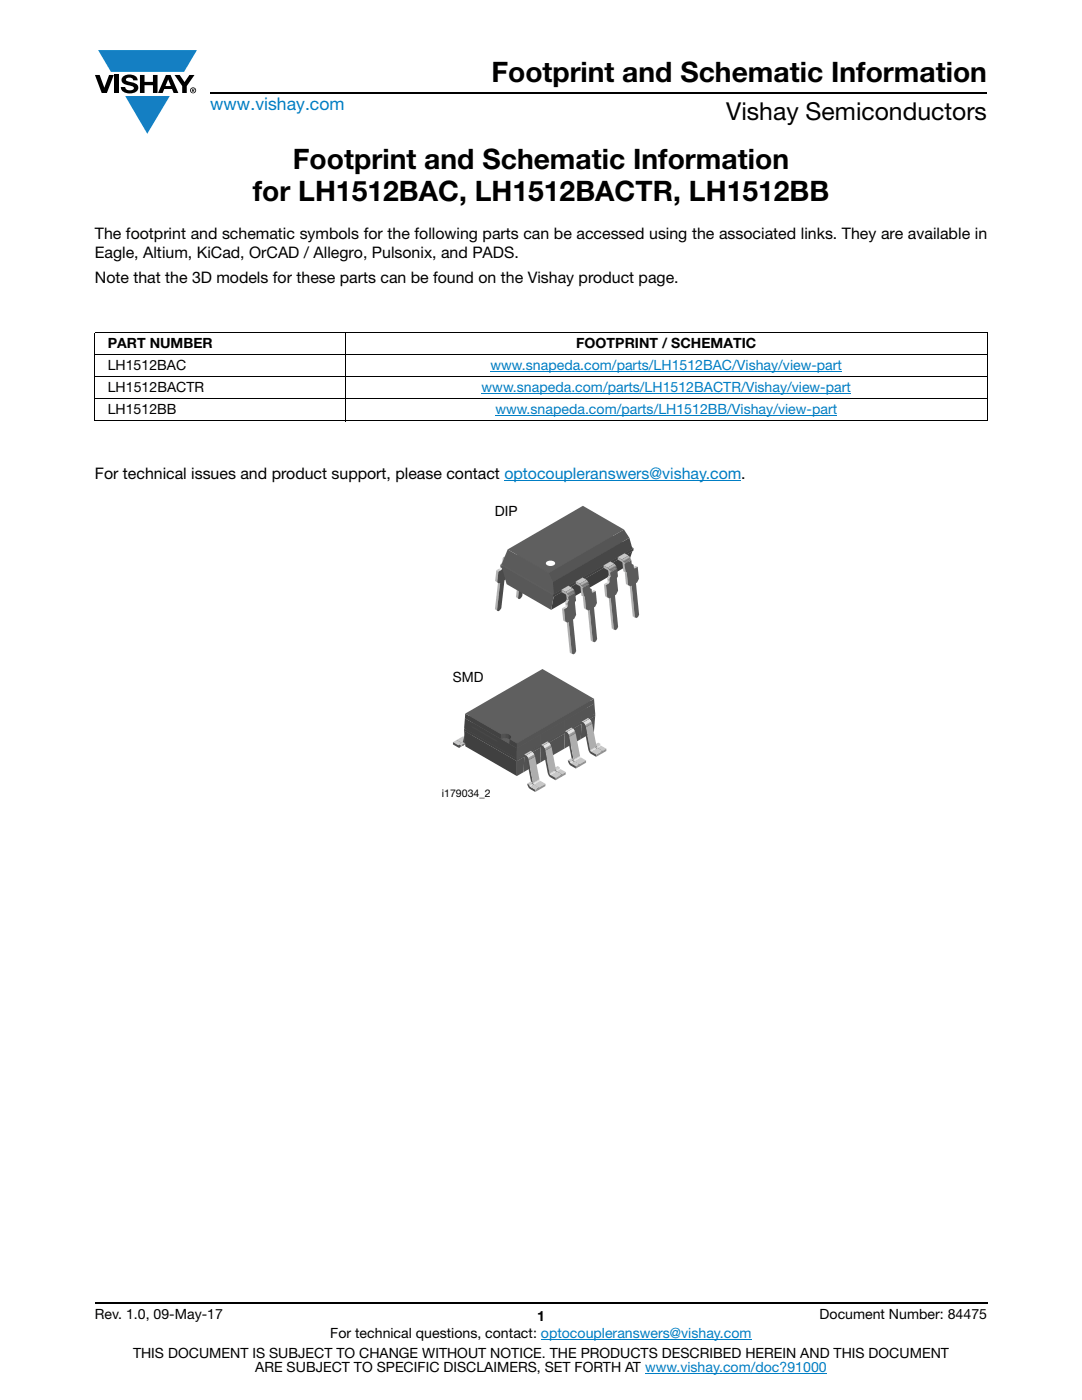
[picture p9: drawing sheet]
<svg xmlns="http://www.w3.org/2000/svg" width="216mm" height="279mm" viewBox="0 0 216 279" stroke-linecap="round" stroke-linejoin="round" font-family="sans-serif">
<defs><g id="words">
<g font-size="5.6">
<text x="98" y="16.4">Footprint and Schematic Information</text>
<text x="58.4" y="33.8">Footprint and Schematic Information</text>
<text x="50.4" y="40.1">for LH1512BAC, LH1512BACTR, LH1512BB</text>
</g>
<text font-size="4.9" x="144.9" y="24">Vishay Semiconductors</text>
<text font-size="3.5" fill="#007ec4" x="42" y="21.9">www.vishay.com</text>
<g font-size="3.2">
<text x="18.9" y="47.6">The footprint and schematic symbols for the following parts can be accessed using the associated links. They are available in</text>
<text x="18.9" y="51.5">Eagle, Altium, KiCad, OrCAD / Allegro, Pulsonix, and PADS.</text>
<text x="18.9" y="56.5">Note that the 3D models for these parts can be found on the Vishay product page.</text>
<text x="18.9" y="95.6">For technical issues and product support, please contact optocoupleranswers@vishay.com.</text>
</g>
<g font-size="2.8">
<text x="21.5" y="69.4">PART NUMBER</text>
<text x="115" y="69.4">FOOTPRINT / SCHEMATIC</text>
<text x="21.5" y="73.9">LH1512BAC</text>
<text x="21.5" y="78.3">LH1512BACTR</text>
<text x="21.5" y="82.7">LH1512BB</text>
<text x="98.8" y="102.9">DIP</text>
<text x="90.4" y="136.1">SMD</text>
<text x="18.9" y="263.3">Rev. 1.0, 09-May-17</text>
<text x="107.2" y="263.6">1</text>
<text x="163.6" y="263.3">Document Number: 84475</text>
<text x="65.9" y="267.1">For technical questions, contact: optocoupleranswers@vishay.com</text>
<text x="26.5" y="271">THIS DOCUMENT IS SUBJECT TO CHANGE WITHOUT NOTICE. THE PRODUCTS DESCRIBED HEREIN AND THIS DOCUMENT</text>
<text x="50.9" y="273.8">ARE SUBJECT TO SPECIFIC DISCLAIMERS, SET FORTH AT www.vishay.com/doc?91000</text>
</g>
<g font-size="2.8" fill="#007ec4">
<text x="97.9" y="73.9">www.snapeda.com/parts/LH1512BAC/Vishay/view-part</text>
<text x="96.1" y="78.3">www.snapeda.com/parts/LH1512BACTR/Vishay/view-part</text>
<text x="98.8" y="82.7">www.snapeda.com/parts/LH1512BB/Vishay/view-part</text>
</g>
<text font-size="2.1" x="88.2" y="159.1">i179034_2</text>
</g></defs>
<g fill="#147fc3">
<path d="M19.6 10h19.7l-2.6 4.3h-1.1h-13.5z"/>
<path d="M25 19.2h8.9l-4.5 7.5z"/>
</g>
<g fill="#000">
<path d="M18.9 15h1l.9 2.5 1-2.5h.9l-1.4 3.6h-1zM22.9 15h.9v3.6h-.9zM24.6 15.3a2.1 2.1 0 0 1 2.8 .3l.1 .4h-.9a.79 .79 0 0 0-.7-.5 .79 .79 0 0 0-.8 .4l.3 .3 1 .2a1.08 1.08 0 0 1 1.2 1 1.08 1.08 0 0 1-1.1 1.2 1.73 1.73 0 0 1-2.4-1.2h.9a.96 .96 0 0 0 .8 .6 .96 .96 0 0 0 .9-.4 1.31 1.31 0 0 0-1.2-.6 1.03 1.03 0 0 1-1.1-.6 1.03 1.03 0 0 1 .2-1.1zM27.9 15h.9v1.3h1.7v-1.3h.9v3.6h-.9v-1.6h-1.7v1.6h-.9zM34.8 15h1.1l.9 1.4 1-1.4h1l-1.5 2.2v1.4h-.9v-1.4z"/>
<path d="M33.6 15.9l.5 1.3h-1.1zM33.1 15l-1.6 3.6h1l.3-.8h1.5l.3 .8h1l-1.6-3.6z"/>
<path d="M38.4 17.8h.2v.2h-.2zM38.3 17.7v.7h.1v-.3l.4 .3-.2-.3 .2-.2-.1-.2z"/>
<path d="M38.1 18a.46 .46 0 0 1 .9 0 .46 .46 0 0 1-.9 0zM37.9 18a.6 .6 0 0 0 1.2 0 .6 .6 0 0 0-1.2 0z"/>
</g>
<path d="M42 18.6h155M18.9 260h178.1" fill="none" stroke="#000" stroke-width=".36"/>
<path d="M96.1 78.5h73.7M97.9 74.1h70.1M98.8 82.9h68.3M100.6 95.9h47.3M107.9 267.3h42.1M128.7 274h36.3" fill="none" stroke="#007ec4" stroke-width=".2"/>
<path d="M18.9 66.3h178.1M18.9 70.7h178.1M18.9 75.2h178.1M18.9 79.6h178.1M18.9 66.4v17.5M68.9 66.3v17.8M197 66.4v17.5M18.9 84h178.1" fill="none" stroke="#000" stroke-width=".2"/>
<path d="M88.2 100.6h39.3v59h-39.3z" fill="#fff"/>
<path d="M112 108.7l.4 .3-.7 5.6-.4-.3z" fill="#b0b0b0"/>
<path d="M113.3 105.6l.4-.3 .5 .3-.5 .3z" fill="#c8c8c8"/>
<path d="M113.1 105.6l.4 .3z" fill="#828282"/>
<path d="M113.1 105.6l.4 .3z" fill="#878787"/>
<path d="M113.1 105.6l.4 .3z" fill="#8c8c8c"/>
<path d="M113.1 105.6l.4 .3z" fill="#929292"/>
<path d="M113.1 105.6l.4 .3z" fill="#979797"/>
<path d="M113.1 105.6l.4 .3z" fill="#9d9d9d"/>
<path d="M113.1 105.6l.4 .3z" fill="#a2a2a2"/>
<path d="M113.1 105.6l.4 .3z" fill="#a8a8a8"/>
<path d="M113.1 105.6l.5 .3z" fill="#adadad"/>
<path d="M113.1 105.6l.5 .3z" fill="#b2b2b2"/>
<path d="M113.2 105.6l.4 .3z" fill="#b8b8b8"/>
<path d="M113.2 105.6l.4 .3z" fill="#bdbdbd"/>
<path d="M113.2 105.6l.4 .3z" fill="#c3c3c3"/>
<path d="M113.2 105.6l.4 .3z" fill="#c8c8c8"/>
<path d="M113.2 105.6l.5 .3z" fill="#e2e2e2"/>
<path d="M113.2 105.6l.5 .3z" fill="#e4e4e4"/>
<path d="M112.8 104.9l.7 .4z" fill="#888"/>
<path d="M111.6 106.6l.4 .3-.3 2.1-.4-.3z" fill="#b0b0b0"/>
<path d="M111.6 106.6l.4 .3z" fill="#adadad"/>
<path d="M111.6 106.5l.4 .4z" fill="#a8a8a8"/>
<path d="M111.6 106.5l.4 .3z" fill="#a2a2a2"/>
<path d="M111.6 106.5l.4 .3z" fill="#9d9d9d"/>
<path d="M111.6 106.5l.4 .3z" fill="#979797"/>
<path d="M111.6 106.5l.4 .3z" fill="#929292"/>
<path d="M111.6 106.5l.4 .3z" fill="#8c8c8c"/>
<path d="M111.6 106.5l.4 .3z" fill="#878787"/>
<path d="M111.6 106.5l.4 .3z" fill="#828282"/>
<path d="M111.5 106.4l.5 .3z" fill="#7c7c7c"/>
<path d="M111.5 106.4l.5 .3z" fill="#777"/>
<path d="M111.5 106.4l.4 .3z" fill="#717171"/>
<path d="M111.5 106.4l.4 .3z" fill="#6c6c6c"/>
<path d="M107.8 111.2l.4 .3-.7 5.5-.4-.3z" fill="#b0b0b0"/>
<path d="M111.5 105l1.4-.8 .4 .3-1.4 .8z" fill="#c8c8c8"/>
<path d="M111.9 105.3l1.4-.8-.1 .7 .3 .1v.6l.7-.3-.3 2.1-.7 .8-.6 5.6-.6 .6-.3-.1 .7-5.6-.3 .2-.4-.2 .3-2.1-.1-.2h-.1z" fill="#494949"/>
<path d="M111.5 105l.4 .3-.1 1.4-.4-.3z" fill="#b0b0b0"/>
<path d="M112 105.2l1.3-.8-1.4 .9z" fill="#464646"/>
<path d="M111.7 104.7l1.3-.8z" fill="#777"/>
<path d="M111.7 104.7l1.4-.8z" fill="#7c7c7c"/>
<path d="M111.7 104.7l1.4-.8z" fill="#828282"/>
<path d="M111.7 104.7l1.4-.8z" fill="#878787"/>
<path d="M111.7 104.7l1.4-.8z" fill="#8c8c8c"/>
<path d="M111.8 104.7l1.3-.8z" fill="#929292"/>
<path d="M111.8 104.7l1.4-.8z" fill="#979797"/>
<path d="M111.8 104.7l1.4-.8z" fill="#9d9d9d"/>
<path d="M111.8 104.7l1.4-.8z" fill="#a2a2a2"/>
<path d="M111.8 104.7l1.4-.8z" fill="#a8a8a8"/>
<path d="M111.9 104.7l1.3-.8z" fill="#adadad"/>
<path d="M111.9 104.7l1.4-.8z" fill="#b2b2b2"/>
<path d="M111.9 104.7l1.4-.8z" fill="#b8b8b8"/>
<path d="M112 104.7l1.3-.8z" fill="#bdbdbd"/>
<path d="M112 104.7l1.4-.8z" fill="#c3c3c3"/>
<path d="M112 104.7l1.4-.7z" fill="#c8c8c8"/>
<path d="M112.1 104.7l1.3-.7z" fill="#e2e2e2"/>
<path d="M112.9 105.2l1.3-.8v.5l-1.3 .8z" fill="#515151"/>
<g fill="#5f5f5f">
<path d="M112.9 105.7l2.9-1.7 10.4 6-2.9 1.7z"/>
<path d="M112.9 105.2l3.1-1.8 10.4 6-3.1 1.8z"/>
</g>
<path d="M111.6 104.8h.5l.8 .4v.5l-.8-.5-.2 .1-.4-.3z" fill="#b0b0b0"/>
<path d="M112.1 104.8l1.3-.8 .8 .4-1.3 .8z" fill="#c8c8c8"/>
<path d="M107.9 108.7l.4 .3z" fill="#e4e4e4"/>
<path d="M107.9 108.7l.5 .3z" fill="#e6e6e6"/>
<path d="M107.9 108.7l.5 .2z" fill="#e7e7e7"/>
<path d="M108 108.6l.4 .3z" fill="#e8e8e8"/>
<path d="M108 108.6l.4 .3z" fill="#e9e9e9"/>
<path d="M108 108.6l.4 .3z" fill="#e8e8e8"/>
<path d="M108.1 108.6l.4 .2z" fill="#e7e7e7"/>
<path d="M108.1 108.5l.4 .3z" fill="#e6e6e6"/>
<path d="M108.1 108.5l.4 .3z" fill="#e4e4e4"/>
<path d="M108.1 108.5l.4 .3z" fill="#e6e6e6"/>
<path d="M108.1 108.4l.4 .4z" fill="#e7e7e7"/>
<path d="M108.2 108.4l.3 .3z" fill="#e6e6e6"/>
<path d="M108.2 108.4l.4 .3z" fill="#e4e4e4"/>
<path d="M108.2 108.4l.4 .3z" fill="#e2e2e2"/>
<path d="M108.2 108.4l.4 .3z" fill="#c8c8c8"/>
<path d="M108.2 108.3l.4 .3z" fill="#c3c3c3"/>
<path d="M108.2 108.3l.4 .3z" fill="#bdbdbd"/>
<path d="M108.2 108.3l.4 .3z" fill="#b8b8b8"/>
<path d="M108.2 108.3l.4 .3z" fill="#b2b2b2"/>
<path d="M108.2 108.3l.4 .3z" fill="#adadad"/>
<path d="M109.1 107l1.3-.8-.1 1.4-.3 .4-.2 2.1-.8 .9-.6 5.5-.6 .7-.3-.2 .7-5.5-.3 .1-.3-.2 .2-2.1 .7-.6 .1-.6 .4-.5z" fill="#494949"/>
<g fill="#b0b0b0">
<path d="M103.6 113.6l.4 .3-.6 5.5-.4-.3z"/>
<path d="M103.2 111.4l.4 .3-.2 2.1-.4-.3z"/>
</g>
<path d="M103.2 111.4l.4 .3z" fill="#adadad"/>
<path d="M103.2 111.4l.4 .3z" fill="#a8a8a8"/>
<path d="M103.2 111.4l.4 .3z" fill="#a2a2a2"/>
<path d="M103.2 111.3l.4 .3z" fill="#9d9d9d"/>
<path d="M103.2 111.3l.4 .3z" fill="#979797"/>
<path d="M103.2 111.3l.4 .3z" fill="#929292"/>
<path d="M103.2 111.3l.4 .3z" fill="#8c8c8c"/>
<path d="M103.2 111.3l.4 .3z" fill="#878787"/>
<path d="M103.2 111.3l.4 .3z" fill="#828282"/>
<path d="M103.2 111.3l.4 .3z" fill="#7c7c7c"/>
<path d="M103.2 111.3l.4 .3z" fill="#777"/>
<path d="M103.2 111.3l.4 .3z" fill="#717171"/>
<path d="M103.2 111.3l.4 .3z" fill="#6c6c6c"/>
<g fill="#b0b0b0">
<path d="M99.4 116l.4 .3-.6 5.6-.4-.3z"/>
<path d="M103.1 109.9l.4 .3-.1 1.4-.4-.3z"/>
</g>
<path d="M103.6 110.2l1.3-.8-.1 .6 .3 .2v.5l.7-.3-.3 2.2-.7 .8-.6 5.6-.6 .6-.2-.2 .6-5.5-.2 .1-.4-.2 .2-2.1v-.1h-.2z" fill="#494949"/>
<path d="M99.5 113.5l.5 .3z" fill="#e4e4e4"/>
<path d="M99.6 113.5l.4 .3z" fill="#e6e6e6"/>
<path d="M99.6 113.5l.4 .3z" fill="#e7e7e7"/>
<path d="M99.6 113.5l.4 .3z" fill="#e8e8e8"/>
<path d="M99.6 113.5l.5 .2z" fill="#e9e9e9"/>
<path d="M99.7 113.4l.4 .3z" fill="#e8e8e8"/>
<path d="M99.7 113.4l.4 .3z" fill="#e7e7e7"/>
<path d="M99.7 113.4l.4 .3z" fill="#e6e6e6"/>
<path d="M99.7 113.4l.4 .3z" fill="#e4e4e4"/>
<path d="M99.7 113.3l.4 .3z" fill="#e6e6e6"/>
<path d="M99.8 113.3l.4 .3z" fill="#e7e7e7"/>
<path d="M99.8 113.2l.4 .4z" fill="#e6e6e6"/>
<path d="M99.8 113.2l.4 .3z" fill="#e4e4e4"/>
<path d="M99.8 113.2l.4 .3z" fill="#e2e2e2"/>
<path d="M99.8 113.2l.4 .3z" fill="#c8c8c8"/>
<path d="M99.8 113.2l.4 .3z" fill="#c3c3c3"/>
<path d="M99.8 113.2l.4 .3z" fill="#bdbdbd"/>
<path d="M99.8 113.1l.4 .4z" fill="#b8b8b8"/>
<path d="M99.8 113.1l.4 .3z" fill="#b2b2b2"/>
<path d="M99.8 113.1l.4 .3z" fill="#adadad"/>
<path d="M99.9 112.7l.4 .3-.1 .4-.4-.3z" fill="#b0b0b0"/>
<path d="M99 113.8l.5-.3 .4 .3-.4 .3z" fill="#c8c8c8"/>
<path d="M99 113.8l.5 .3-.3 2.1-.4-.3z" fill="#b0b0b0"/>
<path d="M100.2 112.1l.4 .3-.3 .6-.4-.3z" fill="#c8c8c8"/>
<path d="M100.7 111.8l1.4-.8-.2 1.4-.3 .4-.2 2.1-.7 .9-.7 5.6-.6 .6-.2-.1 .6-5.6-.2 .1-.4-.2 .3-2.1 .7-.5 .1-.6 .3-.6z" fill="#494949"/>
<path d="M100.3 111.5l1.4-.8 .4 .3-1.4 .8z" fill="#c8c8c8"/>
<path d="M100.8 111.7l1.3-.8-1.4 .9z" fill="#464646"/>
<path d="M101.7 111.7l1.3-.8v.5l-1.3 .8z" fill="#515151"/>
<g fill="#5f5f5f">
<path d="M104.5 110.5l5.5-3.2 10.4 6-5.5 3.2z"/>
<path d="M100.1 113.1l1.6-.9 10.4 5.9-1.6 1z"/>
</g>
<path d="M110.5 119.1l15.7-9.1-1 2.9-15.2 8.8z" fill="#3e3e3e"/>
<g fill="#5f5f5f">
<path d="M101.7 112.2l2.8-1.7 10.4 6-2.8 1.7z"/>
<path d="M101.7 111.7l2.8-1.7 10.4 6-2.8 1.7z"/>
</g>
<g fill="#b0b0b0">
<path d="M100.4 111.2h.5l.8 .5v.5l-.8-.5-.2 .1-.4-.3z"/>
<path d="M100.3 111.5l.4 .3-.1 .6-.4-.3z"/>
</g>
<path d="M100.5 111.2l1.3-.8z" fill="#777"/>
<path d="M100.5 111.2l1.4-.8z" fill="#7c7c7c"/>
<path d="M100.5 111.2l1.4-.8z" fill="#828282"/>
<path d="M100.5 111.2l1.4-.8z" fill="#878787"/>
<path d="M100.5 111.2l1.4-.8z" fill="#8c8c8c"/>
<path d="M100.6 111.2l1.3-.8z" fill="#929292"/>
<path d="M100.6 111.1l1.3-.7z" fill="#979797"/>
<path d="M100.6 111.1l1.4-.7z" fill="#9d9d9d"/>
<path d="M100.6 111.1l1.4-.7z" fill="#a2a2a2"/>
<path d="M100.6 111.1l1.4-.7z" fill="#a8a8a8"/>
<path d="M100.7 111.1l1.3-.7z" fill="#adadad"/>
<path d="M100.7 111.1l1.4-.7z" fill="#b2b2b2"/>
<path d="M100.7 111.2l1.4-.8z" fill="#b8b8b8"/>
<path d="M100.7 111.2l1.4-.8z" fill="#bdbdbd"/>
<path d="M100.8 111.2l1.4-.8z" fill="#c3c3c3"/>
<path d="M100.8 111.2l1.4-.8z" fill="#c8c8c8"/>
<path d="M100.9 111.2l1.3-.8z" fill="#e2e2e2"/>
<path d="M100.9 111.2l1.3-.8 .8 .5-1.3 .8z" fill="#c8c8c8"/>
<g fill="#5f5f5f">
<path d="M110 107.3l2.9-1.6 10.4 6-2.9 1.6z"/>
<path d="M110 106.8l2.9-1.6 10.4 6-2.9 1.6z"/>
<path d="M104.5 110l5.5-3.1 10.4 5.9-5.5 3.2z"/>
</g>
<path d="M100.1 113.1l10.4 6-.5 2.6-8.9-5.1z" fill="#585858"/>
<path d="M110.3 118.7l16.1-9.3v.5l-16.1 9.3z" fill="#414141"/>
<path d="M99.9 112.7l1.8-1 10.4 6-1.8 1z" fill="#5f5f5f"/>
<path d="M99.9 112.7l10.4 6v.5l-10.4-6z" fill="#595959"/>
<path d="M101.3 109.7l15-8.8 8.2 4.8-15 8.7z" fill="#5f5f5f"/>
<path d="M109 112.2a1.16 1.16 0 0 1 1.8 .2 1.08 1.08 0 0 1-1.9 0z" fill="#fff"/>
<path d="M109.5 114.4l15-8.7 1.1 1.6-15.3 8.9z" fill="#555"/>
<path d="M110.3 116.2l15.3-8.9 .6 2.2-15.7 9.1z" fill="#474747"/>
<path d="M101.3 109.7l8.2 4.7 .8 1.8 .2 2.4-10.4-6z" fill="#5b5b5b"/>
<path d="M117.9 127.8l.7 .4z" fill="#686868"/>
<path d="M117.3 121.5l.4 .2 .6 6.3-.4-.2z" fill="#b0b0b0"/>
<path d="M116.5 121.4l.9 .4z" fill="#686868"/>
<path d="M118 118l.5-.2 .4 .1-.5 .3z" fill="#c8c8c8"/>
<path d="M117.8 118.1l.4 .1z" fill="#8c8c8c"/>
<path d="M117.8 118.1l.4 .2z" fill="#929292"/>
<path d="M117.8 118.1l.4 .2z" fill="#979797"/>
<path d="M117.8 118.1l.4 .2z" fill="#9d9d9d"/>
<path d="M117.8 118.1l.5 .2z" fill="#a2a2a2"/>
<path d="M117.8 118.1l.5 .2z" fill="#a8a8a8"/>
<path d="M117.9 118.1l.4 .2z" fill="#adadad"/>
<path d="M117.9 118.1l.4 .2z" fill="#b2b2b2"/>
<path d="M117.9 118.1l.4 .2z" fill="#b8b8b8"/>
<path d="M117.9 118.1l.4 .1z" fill="#bdbdbd"/>
<path d="M117.9 118.1l.5 .1z" fill="#c3c3c3"/>
<path d="M118 118l.4 .2z" fill="#c8c8c8"/>
<path d="M116.3 119l.4 .2 .2 2.4-.4-.2z" fill="#b0b0b0"/>
<path d="M116.3 119l.4 .2z" fill="#adadad"/>
<path d="M116.3 119l.4 .2z" fill="#a8a8a8"/>
<path d="M116.3 119l.4 .2z" fill="#a2a2a2"/>
<path d="M116.3 118.9l.4 .2z" fill="#9d9d9d"/>
<path d="M116.3 118.9l.4 .2z" fill="#979797"/>
<path d="M116.3 118.9l.4 .2z" fill="#929292"/>
<path d="M116.3 118.9l.4 .2z" fill="#8c8c8c"/>
<path d="M116.2 118.9l.5 .2z" fill="#878787"/>
<path d="M116.2 118.9l.5 .2z" fill="#828282"/>
<path d="M116.2 118.9l.4 .2z" fill="#7c7c7c"/>
<path d="M116.2 118.9l.4 .1z" fill="#777"/>
<path d="M116.2 118.9l.4 .1z" fill="#717171"/>
<path d="M116.2 118.9l.4 .1z" fill="#6c6c6c"/>
<path d="M116.2 118.8l.4 .2z" fill="#666"/>
<path d="M116.2 118.8l.4 .2z" fill="#616161"/>
<g fill="#c8c8c8">
<path d="M114.9 116l1.3-.7 .8 .4-1.3 .8z"/>
<path d="M115.9 117.3l1.3-.8 .4 .2-1.3 .7z"/>
</g>
<path d="M116.3 117.4l1.3-.7 .1 .7 .4 .2 .1 .6h.2l.5-.3 .2 2.4-.3 .8-.3 .1 .7 6.3-.3 .5-.3 .2-.3-.2-.6-6.3-.3 .1-.5-.2-.2-2.4-.3-.2z" fill="#5b5b5b"/>
<path d="M115.9 117.3l.4 .1 .1 1.6-.4-.1z" fill="#b0b0b0"/>
<path d="M115.7 116.5l1.4-.7z" fill="#e2e2e2"/>
<path d="M115.7 116.5l1.5-.7z" fill="#e4e4e4"/>
<path d="M115.8 116.6l1.4-.8z" fill="#e6e6e6"/>
<path d="M115.9 116.6l1.3-.8 .1 .1-1.4 .8z" fill="#e7e7e7"/>
<path d="M115.9 116.7l1.4-.7z" fill="#e6e6e6"/>
<path d="M116 116.7l1.3-.7z" fill="#e4e4e4"/>
<path d="M116 116.8l1.4-.8z" fill="#e2e2e2"/>
<path d="M116 116.8l1.4-.8z" fill="#c8c8c8"/>
<path d="M116 116.8l1.4-.7z" fill="#c3c3c3"/>
<path d="M116 116.8l1.4-.7z" fill="#bdbdbd"/>
<path d="M116 116.9l1.4-.8z" fill="#b8b8b8"/>
<path d="M116.1 116.9l1.3-.8z" fill="#b2b2b2"/>
<path d="M116.1 116.9l1.3-.8z" fill="#adadad"/>
<path d="M116.1 116.9l1.3-.8z" fill="#a8a8a8"/>
<path d="M116.1 116.9l1.4-.7z" fill="#a2a2a2"/>
<path d="M116.1 116.9l1.4-.7z" fill="#9d9d9d"/>
<path d="M116.1 117l1.4-.8z" fill="#979797"/>
<path d="M116.1 117l1.4-.8z" fill="#929292"/>
<path d="M116.1 117l1.4-.8z" fill="#8c8c8c"/>
<path d="M116.2 117l1.3-.7z" fill="#878787"/>
<path d="M116.2 117.1l1.3-.8z" fill="#828282"/>
<path d="M116.2 117.1l1.3-.8z" fill="#7c7c7c"/>
<path d="M116.2 117.1l1.3-.8z" fill="#777"/>
<path d="M116.2 117.1l1.3-.7z" fill="#717171"/>
<path d="M116.2 117.2l1.4-.8z" fill="#6c6c6c"/>
<path d="M116.2 117.2l1.4-.8z" fill="#666"/>
<path d="M116.2 117.2l1.4-.7z" fill="#616161"/>
<path d="M116.2 117.3l1.4-.8z" fill="#5b5b5b"/>
<path d="M116.2 117.3l1.4-.8z" fill="#565656"/>
<path d="M116.3 117.4l1.3-.8z" fill="#515151"/>
<path d="M116.3 117.4l1.3-.8z" fill="#4b4b4b"/>
<path d="M114.9 116a1.8 1.8 0 0 1 1.4 1.4l-1.4-.9z" fill="#b0b0b0"/>
<path d="M113.7 130.2l.7 .4z" fill="#686868"/>
<path d="M113.1 124l.4 .1 .6 6.3-.4-.1z" fill="#b0b0b0"/>
<path d="M112.4 123.8l.8 .5z" fill="#686868"/>
<path d="M112.6 121.1l.5 .2z" fill="#c8c8c8"/>
<path d="M112.8 121l.4 .1-.1 .2-.4-.2z" fill="#e2e2e2"/>
<path d="M112.8 120.8l.4 .2v.1l-.4-.1z" fill="#c8c8c8"/>
<path d="M112.8 120.8l.4 .2z" fill="#c3c3c3"/>
<path d="M112.8 120.8l.5 .2z" fill="#bdbdbd"/>
<path d="M112.9 120.7l.4 .2z" fill="#b8b8b8"/>
<path d="M112.9 120.7l.4 .2z" fill="#b2b2b2"/>
<path d="M112.8 120.7l.5 .2z" fill="#adadad"/>
<path d="M112.8 120.2l.4 .2 .1 .5-.4-.2z" fill="#b0b0b0"/>
<g fill="#c8c8c8">
<path d="M113.1 119.6l.4 .2-.3 .6-.4-.2z"/>
<path d="M112.1 121.4l.5-.3 .4 .2-.5 .3z"/>
</g>
<path d="M112.1 121.4l.4 .2 .3 2.4-.4-.2z" fill="#b0b0b0"/>
<path d="M112.1 117.7l1.3-.8 .8 .5-1.3 .7z" fill="#c8c8c8"/>
<path d="M113.4 119l1.4-.7z" fill="#4b4b4b"/>
<path d="M113 118.9l.4 .2 .1 .7-.4-.2z" fill="#b0b0b0"/>
<path d="M113.4 119.1l1.4-.8 .1 1.6-.2 .4 .3 2.4-.4 .8-.3 .1 .7 6.3-.3 .5-.3 .2-.3-.2-.6-6.3-.2 .2-.5-.3-.3-2.4 .7-.6v-.6l.3-.6z" fill="#5b5b5b"/>
<path d="M113 118.9l1.4-.8 .4 .2-1.4 .8z" fill="#c8c8c8"/>
<path d="M112.9 118.1l1.4-.7z" fill="#e2e2e2"/>
<path d="M112.9 118.2l1.4-.8z" fill="#e4e4e4"/>
<path d="M113 118.2l1.4-.7z" fill="#e6e6e6"/>
<path d="M113 118.3l1.4-.8 .1 .1-1.4 .7z" fill="#e7e7e7"/>
<path d="M113.1 118.3l1.4-.7z" fill="#e6e6e6"/>
<path d="M113.1 118.4l1.4-.8z" fill="#e4e4e4"/>
<path d="M113.2 118.4l1.3-.7z" fill="#e2e2e2"/>
<path d="M113.2 118.4l1.3-.7z" fill="#c8c8c8"/>
<path d="M113.2 118.5l1.4-.8z" fill="#c3c3c3"/>
<path d="M113.2 118.5l1.4-.8z" fill="#bdbdbd"/>
<path d="M113.2 118.5l1.4-.8z" fill="#b8b8b8"/>
<path d="M113.2 118.5l1.4-.8z" fill="#b2b2b2"/>
<path d="M113.2 118.5l1.4-.7z" fill="#adadad"/>
<path d="M113.2 118.5l1.4-.7z" fill="#a8a8a8"/>
<path d="M113.3 118.6l1.3-.8z" fill="#a2a2a2"/>
<path d="M113.3 118.6l1.3-.8z" fill="#9d9d9d"/>
<path d="M113.3 118.6l1.3-.8z" fill="#979797"/>
<path d="M113.3 118.6l1.3-.8z" fill="#929292"/>
<path d="M113.3 118.6l1.4-.7z" fill="#8c8c8c"/>
<path d="M113.3 118.7l1.4-.8z" fill="#878787"/>
<path d="M113.3 118.7l1.4-.8z" fill="#828282"/>
<path d="M113.3 118.7l1.4-.8z" fill="#7c7c7c"/>
<path d="M113.4 118.8l1.3-.8z" fill="#777"/>
<path d="M113.4 118.8l1.3-.8z" fill="#717171"/>
<path d="M113.4 118.8l1.3-.8z" fill="#6c6c6c"/>
<path d="M113.4 118.8l1.3-.7z" fill="#666"/>
<path d="M113.4 118.9l1.3-.8z" fill="#616161"/>
<path d="M113.4 118.9l1.4-.8z" fill="#5b5b5b"/>
<path d="M113.4 118.9l1.4-.7z" fill="#565656"/>
<path d="M113.4 119l1.4-.8z" fill="#515151"/>
<path d="M113.4 119l1.4-.7z" fill="#4b4b4b"/>
<path d="M112.1 117.7a1.8 1.8 0 0 1 1.3 1.4l-1.3-.9z" fill="#b0b0b0"/>
<path d="M126.3 123l.7 .3z" fill="#686868"/>
<path d="M125.6 116.7l.4 .2 .7 6.3-.4-.2z" fill="#b0b0b0"/>
<path d="M124.9 116.6l.9 .4z" fill="#686868"/>
<path d="M126.3 113.2l.5-.3 .4 .2-.4 .3z" fill="#c8c8c8"/>
<path d="M126.2 113.2l.4 .2z" fill="#8c8c8c"/>
<path d="M126.2 113.2l.4 .2z" fill="#929292"/>
<path d="M126.2 113.2l.4 .2z" fill="#979797"/>
<path d="M126.2 113.2l.4 .2z" fill="#9d9d9d"/>
<path d="M126.2 113.2l.4 .2z" fill="#a2a2a2"/>
<path d="M126.2 113.2l.4 .2z" fill="#a8a8a8"/>
<path d="M126.2 113.2l.5 .2z" fill="#adadad"/>
<path d="M126.2 113.2l.5 .2z" fill="#b2b2b2"/>
<path d="M126.3 113.2l.4 .2z" fill="#b8b8b8"/>
<path d="M126.3 113.2l.4 .2z" fill="#bdbdbd"/>
<path d="M126.3 113.2l.5 .2z" fill="#c3c3c3"/>
<path d="M126.3 113.2l.5 .2z" fill="#c8c8c8"/>
<path d="M124.7 114.2l.4 .2 .2 2.3-.4-.1z" fill="#b0b0b0"/>
<path d="M124.7 114.2l.4 .2z" fill="#adadad"/>
<path d="M124.7 114.1l.4 .3z" fill="#a8a8a8"/>
<path d="M124.7 114.1l.4 .2z" fill="#a2a2a2"/>
<path d="M124.6 114.1l.5 .2z" fill="#9d9d9d"/>
<path d="M124.6 114.1l.5 .2z" fill="#979797"/>
<path d="M124.6 114.1l.4 .2z" fill="#929292"/>
<path d="M124.6 114.1l.4 .2z" fill="#8c8c8c"/>
<path d="M124.6 114.1l.4 .1z" fill="#878787"/>
<path d="M124.6 114l.4 .2z" fill="#828282"/>
<path d="M124.6 114l.4 .2z" fill="#7c7c7c"/>
<path d="M124.6 114l.4 .2z" fill="#777"/>
<path d="M124.6 114l.4 .2z" fill="#717171"/>
<path d="M124.6 114l.4 .2z" fill="#6c6c6c"/>
<path d="M124.6 114l.4 .2z" fill="#666"/>
<path d="M124.6 114l.4 .2z" fill="#616161"/>
<g fill="#c8c8c8">
<path d="M123.3 111.2l1.3-.8 .8 .5-1.3 .8z"/>
<path d="M124.2 112.4l1.4-.8 .4 .2-1.4 .8z"/>
</g>
<path d="M124.6 112.6l1.4-.8 .1 .7 .3 .2 .1 .7h.3l.4-.3 .3 2.4-.4 .8-.2 .1 .6 6.3-.2 .5-.3 .1-.3-.1-.7-6.3-.2 .1-.5-.3-.2-2.3-.3-.2z" fill="#5b5b5b"/>
<path d="M124.2 112.4l.4 .2 .2 1.6-.4-.2z" fill="#b0b0b0"/>
<path d="M124.1 111.7l1.4-.8z" fill="#e2e2e2"/>
<path d="M124.1 111.7l1.4-.7z" fill="#e4e4e4"/>
<path d="M124.2 111.7l1.4-.7z" fill="#e6e6e6"/>
<path d="M124.2 111.8l1.4-.8 .1 .1-1.4 .8z" fill="#e7e7e7"/>
<path d="M124.3 111.9l1.4-.8z" fill="#e6e6e6"/>
<path d="M124.3 111.9l1.4-.7z" fill="#e4e4e4"/>
<path d="M124.4 111.9l1.3-.7z" fill="#e2e2e2"/>
<path d="M124.4 112l1.3-.8z" fill="#c8c8c8"/>
<path d="M124.4 112l1.4-.8z" fill="#c3c3c3"/>
<path d="M124.4 112l1.4-.8z" fill="#bdbdbd"/>
<path d="M124.4 112l1.4-.7z" fill="#b8b8b8"/>
<path d="M124.4 112l1.4-.7z" fill="#b2b2b2"/>
<path d="M124.4 112.1l1.4-.8z" fill="#adadad"/>
<path d="M124.5 112.1l1.3-.8z" fill="#a8a8a8"/>
<path d="M124.5 112.1l1.3-.8z" fill="#a2a2a2"/>
<path d="M124.5 112.1l1.3-.8z" fill="#9d9d9d"/>
<path d="M124.5 112.1l1.3-.7z" fill="#979797"/>
<path d="M124.5 112.2l1.4-.8z" fill="#929292"/>
<path d="M124.5 112.2l1.4-.8z" fill="#8c8c8c"/>
<path d="M124.5 112.2l1.4-.8z" fill="#878787"/>
<path d="M124.5 112.2l1.4-.8z" fill="#828282"/>
<path d="M124.5 112.3l1.4-.8z" fill="#7c7c7c"/>
<path d="M124.6 112.3l1.3-.8z" fill="#777"/>
<path d="M124.6 112.3l1.3-.8z" fill="#717171"/>
<path d="M124.6 112.3l1.3-.7z" fill="#6c6c6c"/>
<path d="M124.6 112.4l1.3-.8z" fill="#666"/>
<path d="M124.6 112.4l1.3-.8z" fill="#616161"/>
<path d="M124.6 112.4l1.4-.7z" fill="#5b5b5b"/>
<path d="M124.6 112.5l1.4-.8z" fill="#565656"/>
<path d="M124.6 112.5l1.4-.8z" fill="#515151"/>
<path d="M124.6 112.6l1.4-.8z" fill="#4b4b4b"/>
<path d="M123.3 111.2a1.8 1.8 0 0 1 1.3 1.4l-1.3-.9z" fill="#b0b0b0"/>
<path d="M122.1 125.4l.7 .4z" fill="#686868"/>
<path d="M121.4 119.1l.5 .2 .6 6.3-.4-.2z" fill="#b0b0b0"/>
<path d="M120.8 119l.8 .4z" fill="#686868"/>
<path d="M121 116.3l.5 .1z" fill="#c8c8c8"/>
<path d="M121.2 116.1l.4 .2-.1 .1-.5-.1z" fill="#e2e2e2"/>
<path d="M121.2 116l.4 .2v.1l-.4-.2z" fill="#c8c8c8"/>
<path d="M121.2 116l.4 .2z" fill="#c3c3c3"/>
<path d="M121.2 115.9l.4 .2z" fill="#bdbdbd"/>
<path d="M121.2 115.9l.4 .2z" fill="#b8b8b8"/>
<path d="M121.2 115.9l.4 .2z" fill="#b2b2b2"/>
<path d="M121.2 115.9l.4 .2z" fill="#adadad"/>
<path d="M121.2 115.4l.4 .1v.5l-.4-.1z" fill="#b0b0b0"/>
<g fill="#c8c8c8">
<path d="M121.5 114.8l.4 .1-.3 .6-.4-.1z"/>
<path d="M120.5 116.6l.5-.3 .4 .2-.5 .3z"/>
</g>
<path d="M120.5 116.6l.4 .2 .3 2.4-.5-.2z" fill="#b0b0b0"/>
<path d="M120.4 112.8l1.4-.7 .8 .4-1.4 .8z" fill="#c8c8c8"/>
<path d="M121.8 114.2l1.3-.8z" fill="#4b4b4b"/>
<path d="M121.4 114.1l.4 .1 .1 .7-.4-.1z" fill="#b0b0b0"/>
<path d="M121.8 114.2l1.4-.7 .1 1.6-.2 .4 .2 2.4-.4 .8-.2 .1 .6 6.3-.2 .5-.3 .2-.3-.2-.6-6.3-.3 .1-.4-.2-.3-2.4 .7-.6v-.7l.3-.6z" fill="#5b5b5b"/>
<path d="M121.4 114.1l1.3-.8 .5 .2-1.4 .7z" fill="#c8c8c8"/>
<path d="M121.2 113.3l1.4-.7z" fill="#e2e2e2"/>
<path d="M121.3 113.3l1.4-.7z" fill="#e4e4e4"/>
<path d="M121.3 113.4l1.4-.8z" fill="#e6e6e6"/>
<path d="M121.4 113.4l1.3-.8 .1 .1-1.3 .8z" fill="#e7e7e7"/>
<path d="M121.5 113.5l1.4-.7z" fill="#e6e6e6"/>
<path d="M121.5 113.5l1.4-.7z" fill="#e4e4e4"/>
<path d="M121.5 113.6l1.4-.8z" fill="#e2e2e2"/>
<path d="M121.5 113.6l1.4-.8z" fill="#c8c8c8"/>
<path d="M121.6 113.6l1.3-.7z" fill="#c3c3c3"/>
<path d="M121.6 113.6l1.3-.7z" fill="#bdbdbd"/>
<path d="M121.6 113.7l1.4-.8z" fill="#b8b8b8"/>
<path d="M121.6 113.7l1.4-.8z" fill="#b2b2b2"/>
<path d="M121.6 113.7l1.4-.8z" fill="#adadad"/>
<path d="M121.6 113.7l1.4-.8z" fill="#a8a8a8"/>
<path d="M121.6 113.7l1.4-.7z" fill="#a2a2a2"/>
<path d="M121.6 113.8l1.4-.8z" fill="#9d9d9d"/>
<path d="M121.7 113.8l1.3-.8z" fill="#979797"/>
<path d="M121.7 113.8l1.3-.8z" fill="#929292"/>
<path d="M121.7 113.8l1.3-.8z" fill="#8c8c8c"/>
<path d="M121.7 113.8l1.3-.7z" fill="#878787"/>
<path d="M121.7 113.9l1.4-.8z" fill="#828282"/>
<path d="M121.7 113.9l1.4-.8z" fill="#7c7c7c"/>
<path d="M121.7 113.9l1.4-.8z" fill="#777"/>
<path d="M121.7 113.9l1.4-.7z" fill="#717171"/>
<path d="M121.7 114l1.4-.8z" fill="#6c6c6c"/>
<path d="M121.8 114l1.3-.8z" fill="#666"/>
<path d="M121.8 114l1.3-.7z" fill="#616161"/>
<path d="M121.8 114.1l1.3-.8z" fill="#5b5b5b"/>
<path d="M121.8 114.1l1.3-.8z" fill="#565656"/>
<path d="M121.8 114.2l1.3-.8z" fill="#515151"/>
<path d="M121.8 114.2l1.3-.8z" fill="#4b4b4b"/>
<path d="M120.4 112.8a1.8 1.8 0 0 1 1.4 1.4l-1.4-.9z" fill="#b0b0b0"/>
<path d="M103.8 140.4l.8-.5 1 .6-.7 .5z" fill="#c8c8c8"/>
<path d="M104.9 141l.8-.5z" fill="#777"/>
<path d="M104.9 141l.8-.5z" fill="#7c7c7c"/>
<path d="M104.9 141l.8-.5z" fill="#828282"/>
<path d="M104.9 141l.8-.5z" fill="#878787"/>
<path d="M104.9 141l.8-.5z" fill="#8c8c8c"/>
<path d="M104.9 141l.8-.4z" fill="#929292"/>
<path d="M104.9 141l.8-.4z" fill="#979797"/>
<path d="M104.9 141l.8-.4z" fill="#9d9d9d"/>
<path d="M104.9 141l.8-.4z" fill="#a2a2a2"/>
<path d="M104.9 141l.8-.4z" fill="#a8a8a8"/>
<path d="M104.9 141l.8-.4z" fill="#adadad"/>
<path d="M104.9 141l.7-.4z" fill="#b2b2b2"/>
<path d="M104.9 141l.7-.4z" fill="#b8b8b8"/>
<path d="M104.9 141l.7-.5z" fill="#bdbdbd"/>
<path d="M104.9 141l.7-.5z" fill="#c3c3c3"/>
<path d="M104.9 141l.7-.5z" fill="#c8c8c8"/>
<path d="M104.8 141l.8-.5z" fill="#e2e2e2"/>
<path d="M105.2 141.5l.8-.5z" fill="#515151"/>
<path d="M105.2 141.4l.8-.4z" fill="#565656"/>
<path d="M105.3 141.4l.7-.4z" fill="#5b5b5b"/>
<path d="M105.3 141.4l.8-.5z" fill="#616161"/>
<path d="M105.3 141.3l.8-.4z" fill="#666"/>
<path d="M105.4 141.2l.7-.4z" fill="#6c6c6c"/>
<path d="M105.4 141.2l.7-.5z" fill="#717171"/>
<path d="M105.4 141.1l.8-.4z" fill="#777"/>
<path d="M105.4 141l.8-.4z" fill="#818181"/>
<path d="M105 140.8l.8-.4 .4 .2-.8 .4z" fill="#c8c8c8"/>
<path d="M103.8 140.4l1 .6 .2-.2 .4 .2-.1 .4-.2 .1-.3-.1-1-.6z" fill="#4e4e4e"/>
<path d="M102.5 141.1l1.3-.7 1 .6-1.2 .7z" fill="#c8c8c8"/>
<path d="M103.7 141.7l1.2-.7z" fill="#777"/>
<path d="M103.7 141.7l1.2-.7z" fill="#7c7c7c"/>
<path d="M103.7 141.7l1.2-.7z" fill="#828282"/>
<path d="M103.7 141.7l1.2-.7z" fill="#878787"/>
<path d="M103.6 141.7l1.3-.7z" fill="#8c8c8c"/>
<path d="M103.6 141.7l1.3-.7z" fill="#929292"/>
<path d="M103.6 141.7l1.3-.7z" fill="#979797"/>
<path d="M103.6 141.7l1.3-.7z" fill="#9d9d9d"/>
<path d="M103.6 141.7l1.3-.7z" fill="#a2a2a2"/>
<path d="M103.6 141.7l1.3-.7z" fill="#a8a8a8"/>
<path d="M103.6 141.7l1.3-.7z" fill="#adadad"/>
<path d="M103.6 141.7l1.3-.7z" fill="#b2b2b2"/>
<path d="M103.6 141.7l1.3-.7z" fill="#b8b8b8"/>
<path d="M103.6 141.7l1.3-.7z" fill="#bdbdbd"/>
<path d="M103.6 141.7l1.3-.7z" fill="#c3c3c3"/>
<path d="M103.6 141.7l1.3-.7z" fill="#c8c8c8"/>
<path d="M103.6 141.7l1.3-.7z" fill="#e2e2e2"/>
<path d="M103.9 142.2l1.3-.8z" fill="#515151"/>
<path d="M103.9 142.2l1.3-.8z" fill="#565656"/>
<path d="M104 142.1l1.3-.7z" fill="#5b5b5b"/>
<path d="M104 142.1l1.3-.8z" fill="#616161"/>
<path d="M104.1 142l1.2-.7z" fill="#666"/>
<path d="M104.1 142l1.3-.8z" fill="#6c6c6c"/>
<path d="M104.1 141.9l1.3-.7z" fill="#717171"/>
<path d="M104.1 141.8l1.3-.7z" fill="#777"/>
<path d="M105 138.3l1.3-.7-.9 3.5-1.3 .7z" fill="#818181"/>
<path d="M105 138.3l1.3-.7z" fill="#777"/>
<path d="M105 138.3l1.3-.8z" fill="#717171"/>
<path d="M105 138.2l1.3-.7z" fill="#6c6c6c"/>
<path d="M105 138.2l1.3-.7z" fill="#666"/>
<path d="M105 138.2l1.3-.7z" fill="#616161"/>
<path d="M105.1 138.2l1.2-.7z" fill="#5b5b5b"/>
<path d="M105.1 138.2l1.2-.7z" fill="#565656"/>
<path d="M105.1 138.2l1.3-.7z" fill="#515151"/>
<path d="M105.1 137.7l1.3-.7z" fill="#e2e2e2"/>
<path d="M105.1 137.7l1.3-.7z" fill="#c8c8c8"/>
<path d="M105.1 137.7l1.3-.7z" fill="#c3c3c3"/>
<path d="M105 137.7l1.3-.7z" fill="#bdbdbd"/>
<path d="M105 137.7l1.3-.8z" fill="#b8b8b8"/>
<path d="M105 137.7l1.3-.8z" fill="#b2b2b2"/>
<path d="M105 137.7l1.3-.8z" fill="#adadad"/>
<path d="M105 137.7l1.3-.8z" fill="#a8a8a8"/>
<path d="M104.9 137.7l1.3-.8z" fill="#a2a2a2"/>
<path d="M104.9 137.7l1.3-.8z" fill="#9d9d9d"/>
<path d="M104.9 137.7l1.3-.8z" fill="#979797"/>
<path d="M104.9 137.7l1.3-.8z" fill="#929292"/>
<path d="M104.9 137.7l1.3-.8z" fill="#8c8c8c"/>
<path d="M104.9 137.7l1.3-.8z" fill="#878787"/>
<path d="M104.8 137.7l1.3-.7z" fill="#828282"/>
<path d="M104.8 137.7l1.3-.7z" fill="#7c7c7c"/>
<path d="M104.8 137.7l1.3-.7z" fill="#777"/>
<path d="M104.7 137.8l.2-.1 .6 .2v.5l-.3-.2-.2 .1-.9 3.5-.3 .4-1.3-.6v-.5l1.2 .6z" fill="#4e4e4e"/>
<path d="M105.5 137.9l1.3-.7v.4l-1.3 .8z" fill="#969696"/>
<g fill="#c8c8c8">
<path d="M105.2 137.7l1.2-.7 .4 .2-1.3 .7z"/>
<path d="M99.2 143l1.3-.7 1 .6-1.2 .7z"/>
</g>
<path d="M100.3 143.6l1.3-.7z" fill="#e2e2e2"/>
<path d="M100.3 143.6l1.3-.7z" fill="#c8c8c8"/>
<path d="M100.3 143.6l1.3-.7z" fill="#c3c3c3"/>
<path d="M100.3 143.6l1.3-.7z" fill="#bdbdbd"/>
<path d="M100.3 143.6l1.3-.7z" fill="#b8b8b8"/>
<path d="M100.3 143.6l1.3-.7z" fill="#b2b2b2"/>
<path d="M100.3 143.6l1.3-.7z" fill="#adadad"/>
<path d="M100.3 143.6l1.3-.7z" fill="#a8a8a8"/>
<path d="M100.3 143.6l1.3-.7z" fill="#a2a2a2"/>
<path d="M100.3 143.6l1.3-.7z" fill="#9d9d9d"/>
<path d="M100.3 143.6l1.3-.7z" fill="#979797"/>
<path d="M100.3 143.6l1.3-.7z" fill="#929292"/>
<path d="M100.3 143.6l1.3-.7z" fill="#8c8c8c"/>
<path d="M100.4 143.6l1.2-.7z" fill="#878787"/>
<path d="M100.4 143.6l1.2-.7z" fill="#828282"/>
<path d="M100.4 143.6l1.2-.7z" fill="#7c7c7c"/>
<g fill="#777">
<path d="M100.4 143.6l1.2-.7z"/>
<path d="M100.8 143.7l1.3-.7z"/>
</g>
<path d="M100.8 143.8l1.3-.7z" fill="#717171"/>
<path d="M100.8 143.9l1.3-.7z" fill="#6c6c6c"/>
<path d="M100.8 143.9l1.2-.7z" fill="#666"/>
<path d="M100.7 144l1.3-.7z" fill="#616161"/>
<path d="M100.7 144l1.3-.7z" fill="#5b5b5b"/>
<path d="M100.6 144.1l1.3-.8z" fill="#565656"/>
<path d="M100.6 144.1l1.3-.7z" fill="#515151"/>
<path d="M101.7 140.2l1.3-.7-.9 3.5-1.3 .7z" fill="#818181"/>
<path d="M101.8 140.1l1.2-.7z" fill="#515151"/>
<path d="M101.8 140.1l1.2-.7z" fill="#565656"/>
<path d="M101.8 140.1l1.2-.7z" fill="#5b5b5b"/>
<path d="M101.7 140.1l1.3-.7z" fill="#616161"/>
<path d="M101.7 140.1l1.3-.7z" fill="#666"/>
<path d="M101.7 140.1l1.3-.7z" fill="#6c6c6c"/>
<path d="M101.7 140.2l1.3-.8z" fill="#717171"/>
<path d="M101.7 140.2l1.3-.7z" fill="#777"/>
<path d="M101.4 139.7l.2-.1 .6 .2v.5l-.3-.2-.2 .1-.9 3.5-.3 .4-1.3-.6v-.5l1.2 .6z" fill="#4e4e4e"/>
<path d="M98.5 143.4l.7-.4 1.1 .6-.8 .4z" fill="#c8c8c8"/>
<path d="M99.5 144l.8-.4z" fill="#e2e2e2"/>
<path d="M99.5 144l.8-.4z" fill="#c8c8c8"/>
<path d="M99.5 144l.8-.4z" fill="#c3c3c3"/>
<path d="M99.6 144.1l.7-.5z" fill="#bdbdbd"/>
<path d="M99.6 144.1l.7-.5z" fill="#b8b8b8"/>
<path d="M99.6 144.1l.7-.5z" fill="#b2b2b2"/>
<path d="M99.6 144.1l.7-.5z" fill="#adadad"/>
<path d="M99.6 144.1l.7-.5z" fill="#a8a8a8"/>
<path d="M99.6 144.1l.7-.5z" fill="#a2a2a2"/>
<path d="M99.6 144.1l.7-.5z" fill="#9d9d9d"/>
<path d="M99.6 144.1l.7-.5z" fill="#979797"/>
<path d="M99.6 144.1l.8-.5z" fill="#929292"/>
<path d="M99.6 144.1l.8-.5z" fill="#8c8c8c"/>
<path d="M99.6 144.1l.8-.5z" fill="#878787"/>
<path d="M99.6 144.1l.8-.5z" fill="#828282"/>
<path d="M99.6 144.1l.8-.5z" fill="#7c7c7c"/>
<g fill="#777">
<path d="M99.6 144l.8-.4z"/>
<path d="M100.1 144.2l.7-.5z"/>
</g>
<path d="M100.1 144.2l.7-.4z" fill="#717171"/>
<path d="M100 144.3l.8-.4z" fill="#6c6c6c"/>
<path d="M100 144.4l.8-.5z" fill="#666"/>
<path d="M100 144.4l.7-.4z" fill="#616161"/>
<path d="M99.9 144.5l.8-.5z" fill="#5b5b5b"/>
<path d="M99.9 144.5l.8-.4z" fill="#565656"/>
<path d="M99.9 144.5l.7-.4z" fill="#515151"/>
<path d="M99.7 143.9l.8-.5 .4 .3-.8 .4z" fill="#c8c8c8"/>
<path d="M98.5 143.4l1 .6 .2-.1 .4 .2-.1 .3-.2 .2-.3-.1-1-.6z" fill="#4e4e4e"/>
<path d="M100.1 144.1l.8-.4z" fill="#818181"/>
<path d="M101.5 139.6l1.3-.7z" fill="#777"/>
<path d="M101.5 139.6l1.3-.7z" fill="#7c7c7c"/>
<path d="M101.5 139.6l1.3-.7z" fill="#828282"/>
<path d="M101.6 139.6l1.2-.7z" fill="#878787"/>
<path d="M101.6 139.6l1.3-.8z" fill="#8c8c8c"/>
<path d="M101.6 139.6l1.3-.8z" fill="#929292"/>
<path d="M101.6 139.6l1.3-.8z" fill="#979797"/>
<path d="M101.6 139.6l1.3-.8z" fill="#9d9d9d"/>
<path d="M101.6 139.6l1.3-.8z" fill="#a2a2a2"/>
<path d="M101.7 139.6l1.3-.8z" fill="#a8a8a8"/>
<path d="M101.7 139.6l1.3-.8z" fill="#adadad"/>
<path d="M101.7 139.6l1.3-.7z" fill="#b2b2b2"/>
<path d="M101.7 139.6l1.3-.7z" fill="#b8b8b8"/>
<path d="M101.7 139.6l1.3-.7z" fill="#bdbdbd"/>
<path d="M101.8 139.6l1.3-.7z" fill="#c3c3c3"/>
<path d="M101.8 139.6l1.3-.7z" fill="#c8c8c8"/>
<path d="M101.8 139.6l1.3-.7z" fill="#e2e2e2"/>
<path d="M102.2 139.8l1.3-.7v.5l-1.3 .7z" fill="#969696"/>
<path d="M101.9 139.6l1.2-.7 .4 .2-1.3 .7z" fill="#c8c8c8"/>
<path d="M119.1 149.1l.7-.4 .2 .1-.8 .5z" fill="#e2e2e2"/>
<path d="M119.1 149.1l.7-.4z" fill="#c8c8c8"/>
<path d="M119.1 149.1l.7-.5z" fill="#c3c3c3"/>
<path d="M119.1 149l.7-.4z" fill="#bdbdbd"/>
<path d="M119.1 149l.7-.4z" fill="#b8b8b8"/>
<path d="M119.1 149l.7-.4z" fill="#b2b2b2"/>
<path d="M119 149l.8-.5z" fill="#adadad"/>
<path d="M118.6 148.6l.8-.4 .4 .2-.8 .5z" fill="#c8c8c8"/>
<path d="M119 148.9l.8-.5-.8 .6z" fill="#aeaeae"/>
<path d="M119.2 149.3l.8-.5 1 .6-.8 .5z" fill="#c8c8c8"/>
<path d="M120.2 149.8l.8-.4v.5l-.8 .4z" fill="#969696"/>
<path d="M118.6 148.6l.4 .3 .2 .4 1 .5v.5l-1.2-.8z" fill="#4e4e4e"/>
<path d="M95.7 145l.8-.4 1 .6-.8 .4z" fill="#c8c8c8"/>
<path d="M96.8 145.6l.8-.4z" fill="#777"/>
<path d="M96.8 145.6l.8-.4z" fill="#7c7c7c"/>
<path d="M96.8 145.6l.8-.4z" fill="#828282"/>
<path d="M96.8 145.7l.8-.5z" fill="#878787"/>
<path d="M96.8 145.7l.8-.5z" fill="#8c8c8c"/>
<path d="M96.8 145.7l.8-.5z" fill="#929292"/>
<path d="M96.8 145.7l.8-.5z" fill="#979797"/>
<path d="M96.8 145.7l.8-.5z" fill="#9d9d9d"/>
<path d="M96.8 145.7l.8-.5z" fill="#a2a2a2"/>
<path d="M96.8 145.7l.8-.5z" fill="#a8a8a8"/>
<path d="M96.8 145.7l.8-.5z" fill="#adadad"/>
<path d="M96.8 145.7l.7-.5z" fill="#b2b2b2"/>
<path d="M96.8 145.6l.7-.4z" fill="#b8b8b8"/>
<path d="M96.8 145.6l.7-.4z" fill="#bdbdbd"/>
<path d="M96.8 145.6l.7-.4z" fill="#c3c3c3"/>
<path d="M96.8 145.6l.7-.4z" fill="#c8c8c8"/>
<path d="M96.7 145.6l.8-.4z" fill="#e2e2e2"/>
<path d="M97.1 146.1l.8-.4z" fill="#515151"/>
<path d="M97.1 146.1l.8-.4z" fill="#565656"/>
<path d="M97.2 146.1l.7-.5z" fill="#5b5b5b"/>
<path d="M97.2 146l.7-.4z" fill="#616161"/>
<path d="M97.2 146l.8-.5z" fill="#666"/>
<path d="M97.3 145.9l.7-.4z" fill="#6c6c6c"/>
<path d="M97.3 145.8l.7-.4z" fill="#717171"/>
<path d="M97.3 145.8l.8-.5z" fill="#777"/>
<path d="M96.9 145.5l.8-.5 .4 .3-.8 .4z" fill="#c8c8c8"/>
<path d="M95.7 145l1 .6 .2-.1 .4 .2-.1 .3-.2 .2-.3-.1-1-.6z" fill="#4e4e4e"/>
<path d="M97.3 145.7l.8-.4z" fill="#818181"/>
<path d="M94.4 145.8l1.3-.8 1 .6-1.2 .8z" fill="#c8c8c8"/>
<path d="M95.6 146.4l1.2-.8z" fill="#777"/>
<path d="M95.6 146.4l1.2-.8z" fill="#7c7c7c"/>
<path d="M95.6 146.4l1.2-.8z" fill="#828282"/>
<path d="M95.6 146.4l1.2-.8z" fill="#878787"/>
<path d="M95.5 146.4l1.3-.7z" fill="#8c8c8c"/>
<path d="M95.5 146.4l1.3-.7z" fill="#929292"/>
<path d="M95.5 146.4l1.3-.7z" fill="#979797"/>
<path d="M95.5 146.4l1.3-.7z" fill="#9d9d9d"/>
<path d="M95.5 146.4l1.3-.7z" fill="#a2a2a2"/>
<path d="M95.5 146.4l1.3-.7z" fill="#a8a8a8"/>
<path d="M95.5 146.4l1.3-.7z" fill="#adadad"/>
<path d="M95.5 146.4l1.3-.7z" fill="#b2b2b2"/>
<path d="M95.5 146.4l1.3-.7z" fill="#b8b8b8"/>
<path d="M95.5 146.4l1.3-.7z" fill="#bdbdbd"/>
<path d="M95.5 146.4l1.3-.8z" fill="#c3c3c3"/>
<path d="M95.5 146.4l1.3-.8z" fill="#c8c8c8"/>
<path d="M95.5 146.4l1.3-.8z" fill="#e2e2e2"/>
<path d="M95.8 146.9l1.3-.8z" fill="#515151"/>
<path d="M95.8 146.9l1.3-.8z" fill="#565656"/>
<path d="M95.9 146.8l1.3-.7z" fill="#5b5b5b"/>
<path d="M95.9 146.8l1.3-.8z" fill="#616161"/>
<path d="M96 146.7l1.2-.7z" fill="#666"/>
<path d="M96 146.7l1.3-.8z" fill="#6c6c6c"/>
<path d="M96 146.6l1.3-.8z" fill="#717171"/>
<path d="M96 146.5l1.3-.7z" fill="#777"/>
<path d="M91.1 147.7l1.3-.8 1 .6-1.2 .8z" fill="#c8c8c8"/>
<path d="M92.2 148.3l1.3-.8z" fill="#e2e2e2"/>
<path d="M92.2 148.3l1.3-.7z" fill="#c8c8c8"/>
<path d="M92.2 148.3l1.3-.7z" fill="#c3c3c3"/>
<path d="M92.2 148.3l1.3-.7z" fill="#bdbdbd"/>
<path d="M92.2 148.3l1.3-.7z" fill="#b8b8b8"/>
<path d="M92.2 148.3l1.3-.7z" fill="#b2b2b2"/>
<path d="M92.2 148.3l1.3-.7z" fill="#adadad"/>
<path d="M92.2 148.3l1.3-.7z" fill="#a8a8a8"/>
<path d="M92.2 148.3l1.3-.7z" fill="#a2a2a2"/>
<path d="M92.2 148.3l1.3-.7z" fill="#9d9d9d"/>
<path d="M92.2 148.3l1.3-.7z" fill="#979797"/>
<path d="M92.2 148.3l1.3-.7z" fill="#929292"/>
<path d="M92.2 148.3l1.3-.7z" fill="#8c8c8c"/>
<path d="M92.3 148.3l1.2-.7z" fill="#878787"/>
<path d="M92.3 148.3l1.2-.7z" fill="#828282"/>
<path d="M92.3 148.3l1.2-.7z" fill="#7c7c7c"/>
<g fill="#777">
<path d="M92.3 148.3l1.2-.7z"/>
<path d="M92.7 148.4l1.3-.7z"/>
</g>
<path d="M92.7 148.5l1.3-.8z" fill="#717171"/>
<path d="M92.7 148.6l1.3-.8z" fill="#6c6c6c"/>
<path d="M92.7 148.6l1.2-.7z" fill="#666"/>
<path d="M92.6 148.7l1.3-.8z" fill="#616161"/>
<path d="M92.6 148.7l1.3-.7z" fill="#5b5b5b"/>
<path d="M92.5 148.8l1.3-.8z" fill="#565656"/>
<path d="M92.5 148.8l1.3-.8z" fill="#515151"/>
<path d="M96.9 143l1.3-.8-.9 3.6-1.3 .7z" fill="#818181"/>
<path d="M96.9 143l1.3-.8z" fill="#777"/>
<path d="M96.9 142.9l1.3-.7z" fill="#717171"/>
<path d="M96.9 142.9l1.3-.7z" fill="#6c6c6c"/>
<path d="M96.9 142.9l1.3-.7z" fill="#666"/>
<path d="M96.9 142.9l1.3-.8z" fill="#616161"/>
<path d="M97 142.9l1.2-.8z" fill="#5b5b5b"/>
<path d="M97 142.9l1.2-.8z" fill="#565656"/>
<path d="M97 142.9l1.2-.8z" fill="#515151"/>
<path d="M96.6 142.5l.2-.2 .6 .3v.5l-.3-.2-.2 .1-.9 3.5-.3 .4-1.3-.7v-.4l1.2 .6z" fill="#4e4e4e"/>
<path d="M93.6 144.9l1.3-.8-.9 3.6-1.3 .7z" fill="#818181"/>
<path d="M93.7 144.8l1.2-.8z" fill="#515151"/>
<path d="M93.7 144.8l1.2-.8z" fill="#565656"/>
<path d="M93.7 144.8l1.2-.8z" fill="#5b5b5b"/>
<path d="M93.6 144.8l1.3-.7z" fill="#616161"/>
<path d="M93.6 144.8l1.3-.7z" fill="#666"/>
<path d="M93.6 144.8l1.3-.7z" fill="#6c6c6c"/>
<path d="M93.6 144.8l1.3-.7z" fill="#717171"/>
<path d="M93.6 144.9l1.3-.8z" fill="#777"/>
<path d="M93.3 144.4l.2-.1 .6 .2v.5l-.3-.2-.2 .1-.9 3.5-.3 .4-.2-.1-1.1-.6v-.4l1.2 .6z" fill="#4e4e4e"/>
<path d="M90.4 148.1l.7-.4 1.1 .6-.8 .4z" fill="#c8c8c8"/>
<path d="M91.4 148.7l.8-.4z" fill="#e2e2e2"/>
<path d="M91.4 148.7l.8-.4z" fill="#c8c8c8"/>
<path d="M91.4 148.7l.8-.4z" fill="#c3c3c3"/>
<path d="M91.4 148.7l.8-.4z" fill="#bdbdbd"/>
<path d="M91.5 148.7l.7-.4z" fill="#b8b8b8"/>
<path d="M91.5 148.7l.7-.4z" fill="#b2b2b2"/>
<path d="M91.5 148.7l.7-.4z" fill="#adadad"/>
<path d="M91.5 148.7l.7-.4z" fill="#a8a8a8"/>
<path d="M91.5 148.7l.7-.4z" fill="#a2a2a2"/>
<path d="M91.5 148.7l.7-.4z" fill="#9d9d9d"/>
<path d="M91.5 148.7l.7-.4z" fill="#979797"/>
<path d="M91.5 148.7l.7-.4z" fill="#929292"/>
<path d="M91.5 148.7l.8-.4z" fill="#8c8c8c"/>
<path d="M91.5 148.7l.8-.4z" fill="#878787"/>
<path d="M91.5 148.7l.8-.4z" fill="#828282"/>
<path d="M91.5 148.7l.8-.4z" fill="#7c7c7c"/>
<g fill="#777">
<path d="M91.5 148.7l.8-.4z"/>
<path d="M92 148.8l.7-.4z"/>
</g>
<path d="M92 148.9l.7-.4z" fill="#717171"/>
<path d="M91.9 149l.8-.4z" fill="#6c6c6c"/>
<path d="M91.9 149l.7-.4z" fill="#666"/>
<path d="M91.9 149.1l.7-.4z" fill="#616161"/>
<path d="M91.8 149.1l.8-.4z" fill="#5b5b5b"/>
<path d="M91.8 149.2l.8-.5z" fill="#565656"/>
<path d="M91.8 149.2l.7-.4z" fill="#515151"/>
<path d="M90.4 148.1l1 .6 .2-.2 .4 .3-.1 .3-.2 .1h-.3l-1-.6z" fill="#4e4e4e"/>
<path d="M91.6 148.5l.7-.4 .4 .2-.7 .5z" fill="#c8c8c8"/>
<path d="M92 148.8l.7-.5z" fill="#818181"/>
<path d="M97 142.4l1.3-.7z" fill="#e2e2e2"/>
<path d="M97 142.4l1.3-.8z" fill="#c8c8c8"/>
<path d="M97 142.4l1.3-.8z" fill="#c3c3c3"/>
<path d="M96.9 142.4l1.3-.8z" fill="#bdbdbd"/>
<path d="M96.9 142.3l1.3-.7z" fill="#b8b8b8"/>
<path d="M96.9 142.3l1.3-.7z" fill="#b2b2b2"/>
<path d="M96.9 142.3l1.3-.7z" fill="#adadad"/>
<path d="M96.9 142.3l1.3-.7z" fill="#a8a8a8"/>
<path d="M96.8 142.3l1.3-.7z" fill="#a2a2a2"/>
<path d="M96.8 142.3l1.3-.7z" fill="#9d9d9d"/>
<path d="M96.8 142.3l1.3-.7z" fill="#979797"/>
<path d="M96.8 142.3l1.3-.7z" fill="#929292"/>
<path d="M96.8 142.4l1.3-.8z" fill="#8c8c8c"/>
<path d="M96.8 142.4l1.2-.8z" fill="#878787"/>
<path d="M96.7 142.4l1.3-.8z" fill="#828282"/>
<path d="M96.7 142.4l1.3-.8z" fill="#7c7c7c"/>
<path d="M96.7 142.4l1.3-.8z" fill="#777"/>
<path d="M97.1 142.4l1.2-.7 .4 .2-1.3 .7z" fill="#c8c8c8"/>
<path d="M97.4 142.6l1.3-.7v.4l-1.3 .8z" fill="#969696"/>
<path d="M117.8 149.8l1.3-.7 .1 .2-1.3 .7z" fill="#e2e2e2"/>
<path d="M117.8 149.8l1.3-.7z" fill="#c8c8c8"/>
<path d="M117.8 149.8l1.3-.7z" fill="#c3c3c3"/>
<path d="M117.8 149.8l1.3-.8z" fill="#bdbdbd"/>
<path d="M117.8 149.8l1.3-.8z" fill="#b8b8b8"/>
<path d="M117.8 149.7l1.3-.7z" fill="#b2b2b2"/>
<path d="M117.8 149.7l1.2-.7z" fill="#adadad"/>
<path d="M119 150.6l1.2-.7v.4l-1.2 .7z" fill="#969696"/>
<path d="M117.9 150l1.3-.7 1 .5-1.2 .8z" fill="#c8c8c8"/>
<path d="M105.5 138.4l2.7-1.6 10.6 6.1-2.8 1.6z" fill="#5f5f5f"/>
<path d="M116 144.5l2.8-1.6-.3 3.1-2.6 1.5z" fill="#525252"/>
<g fill="#5f5f5f">
<path d="M102.2 140.3l3.3-1.9 10.5 6.1-3.3 1.9z"/>
<path d="M102.6 146.1l5.3 3z"/>
<path d="M97.4 143.1l4.8-2.8 10.5 6.1-4.8 2.7z"/>
<path d="M99.3 148l5.3 3z"/>
<path d="M94.1 145l3.3-1.9 10.5 6-3.3 1.9z"/>
</g>
<path d="M92.6 145.8l10.5 6.1v3l-10.2-6z" fill="#404040"/>
<path d="M92.6 145.8l1.5-.8 10.5 6-1.5 .9z" fill="#5f5f5f"/>
<path d="M107.9 149.1l4.8-2.7-.1 3-4.8 2.8z" fill="#525252"/>
<g fill="#5f5f5f">
<path d="M97.4 142.6l10.8-6.3 10.6 6.1-10.9 6.3z"/>
<path d="M97.4 142.6l10.5 6.1z"/>
</g>
<path d="M94.1 144.5l1.3-.7v.4l-1.3 .8z" fill="#969696"/>
<path d="M94.1 144.5l3.3-1.9 10.5 6.1-3.3 1.9z" fill="#5f5f5f"/>
<path d="M104.5 148.5l3.3-1.9 .1 2.1-3.3 1.9z" fill="#545454"/>
<path d="M104.6 151l3.3-1.9-.1 3.1-3.3 1.9z" fill="#525252"/>
<path d="M94.1 144.5l10.5 6.1z" fill="#5f5f5f"/>
<path d="M93.4 144.3l1.3-.8z" fill="#777"/>
<path d="M93.4 144.3l1.3-.8z" fill="#7c7c7c"/>
<path d="M93.4 144.3l1.3-.8z" fill="#828282"/>
<path d="M93.5 144.3l1.2-.8z" fill="#878787"/>
<path d="M93.5 144.3l1.3-.8z" fill="#8c8c8c"/>
<path d="M93.5 144.3l1.3-.8z" fill="#929292"/>
<path d="M93.5 144.3l1.3-.8z" fill="#979797"/>
<path d="M93.5 144.2l1.3-.7z" fill="#9d9d9d"/>
<path d="M93.5 144.2l1.3-.7z" fill="#a2a2a2"/>
<path d="M93.6 144.2l1.2-.7z" fill="#a8a8a8"/>
<path d="M93.6 144.2l1.3-.7z" fill="#adadad"/>
<path d="M93.6 144.3l1.3-.8z" fill="#b2b2b2"/>
<path d="M93.6 144.3l1.3-.8z" fill="#b8b8b8"/>
<path d="M93.6 144.3l1.3-.8z" fill="#bdbdbd"/>
<path d="M93.7 144.3l1.3-.8z" fill="#c3c3c3"/>
<path d="M93.7 144.3l1.3-.7z" fill="#c8c8c8"/>
<path d="M93.7 144.3l1.3-.7z" fill="#e2e2e2"/>
<path d="M93.8 144.3l1.2-.7 .4 .2-1.3 .7z" fill="#c8c8c8"/>
<path d="M92.8 143.3l10.3 6v2.1l-10.5-6z" fill="#424242"/>
<path d="M92.6 145.4l10.5 6v.5l-10.5-6.1z" fill="#414141"/>
<path d="M103.1 149.7l1.5 .9-1.5 .8z" fill="#5f5f5f"/>
<path d="M103.1 149.3l1.4-.8 .1 2.1-1.5 .8z" fill="#545454"/>
<path d="M103.1 151.4l15.7-9v.5l-15.7 9z" fill="#535353"/>
<path d="M116 144l1.3-.7 .3 .2-1.3 .7z" fill="#c8c8c8"/>
<path d="M116.9 145.2l1.3-.8 .8 4.6-1.2 .7z" fill="#aeaeae"/>
<path d="M116 144l.5 .4 .3 .5 1 5 1.2 .7v.4l-1.3-.7-.3-.5-.9-4.9-.5-.4z" fill="#4e4e4e"/>
<path d="M116.9 145.1l1.3-.7z" fill="#a8a8a8"/>
<path d="M116.9 145l1.2-.7z" fill="#adadad"/>
<path d="M116.8 145l1.3-.8z" fill="#b2b2b2"/>
<path d="M116.8 144.9l1.3-.7z" fill="#b8b8b8"/>
<path d="M116.8 144.8l1.3-.7z" fill="#bdbdbd"/>
<path d="M116.8 144.8l1.3-.8z" fill="#c3c3c3"/>
<path d="M116.8 144.7l1.2-.7z" fill="#c8c8c8"/>
<path d="M116.3 144.2l1.3-.8 .4 .6-1.2 .7z" fill="#e2e2e2"/>
<path d="M114.5 151.6l1.2-.7z" fill="#adadad"/>
<path d="M114.5 151.6l1.2-.7z" fill="#b2b2b2"/>
<path d="M114.5 151.7l1.3-.8z" fill="#b8b8b8"/>
<path d="M114.5 151.7l1.3-.7z" fill="#bdbdbd"/>
<path d="M114.5 151.7l1.3-.7z" fill="#c3c3c3"/>
<path d="M114.5 151.7l1.3-.7z" fill="#c8c8c8"/>
<path d="M114.5 151.7l1.3-.7 .1 .2-1.3 .7z" fill="#e2e2e2"/>
<path d="M115.9 141.9l2.7-1.5 .2 2-2.8 1.6z" fill="#545454"/>
<path d="M112.7 146.4l3.3-1.9-.1 3-3.3 1.9z" fill="#525252"/>
<path d="M112.7 145.9l.5 .4 .3 .5 1 5 1.2 .7v.5l-1.3-.8-.3-.5-.9-4.9-.5-.4z" fill="#4e4e4e"/>
<path d="M113.7 152.1l.8-.5z" fill="#adadad"/>
<path d="M113.7 152.1l.8-.5z" fill="#b2b2b2"/>
<path d="M113.7 152.1l.8-.4z" fill="#b8b8b8"/>
<path d="M113.7 152.1l.8-.4z" fill="#bdbdbd"/>
<path d="M113.7 152.1l.8-.4z" fill="#c3c3c3"/>
<path d="M113.7 152.2l.8-.5z" fill="#c8c8c8"/>
<path d="M113.8 152.2l.7-.5 .1 .2-.7 .4z" fill="#e2e2e2"/>
<path d="M113.3 151.7l.7-.4 .4 .2-.7 .4z" fill="#c8c8c8"/>
<path d="M113.7 151.9l.7-.4-.7 .6z" fill="#aeaeae"/>
<path d="M114.6 151.9l1.3-.7 1 .6-1.2 .7z" fill="#c8c8c8"/>
<path d="M115.7 152.5l1.2-.7v.4l-1.2 .8z" fill="#969696"/>
<path d="M97.4 143.1l5.2 3z" fill="#5f5f5f"/>
<path d="M113.9 152.3l.7-.4 1.1 .6-.8 .4z" fill="#c8c8c8"/>
<path d="M113.3 151.7l.4 .2 .2 .4 1 .6v.5l-1.2-.8z" fill="#4e4e4e"/>
<path d="M114.9 152.9l.8-.4v.5l-.8 .4z" fill="#969696"/>
<path d="M112.7 145.9l1.3-.7 .3 .2-1.3 .7z" fill="#c8c8c8"/>
<path d="M113.6 147.1l1.3-.8 .8 4.6-1.2 .7z" fill="#aeaeae"/>
<path d="M113 146.1l1.3-.7 .4 .5-1.2 .7z" fill="#e2e2e2"/>
<path d="M113.5 146.6l1.2-.7z" fill="#c8c8c8"/>
<path d="M113.5 146.7l1.3-.7z" fill="#c3c3c3"/>
<path d="M113.5 146.7l1.3-.7z" fill="#bdbdbd"/>
<path d="M113.5 146.8l1.3-.7z" fill="#b8b8b8"/>
<path d="M113.5 146.9l1.3-.8z" fill="#b2b2b2"/>
<path d="M113.6 146.9l1.2-.7z" fill="#adadad"/>
<path d="M113.6 147l1.3-.7z" fill="#a8a8a8"/>
<path d="M111 153.8l.7-.5 .2 .2-.8 .4z" fill="#e2e2e2"/>
<path d="M111 153.8l.7-.5z" fill="#c8c8c8"/>
<path d="M111 153.7l.7-.4z" fill="#c3c3c3"/>
<path d="M111 153.7l.7-.4z" fill="#bdbdbd"/>
<path d="M111 153.7l.7-.4z" fill="#b8b8b8"/>
<path d="M110.9 153.7l.8-.5z" fill="#b2b2b2"/>
<path d="M110.9 153.6l.8-.4z" fill="#adadad"/>
<path d="M110.9 153.5l.8-.4-.8 .5z" fill="#aeaeae"/>
<path d="M110.5 153.3l.8-.4 .4 .2-.8 .4z" fill="#c8c8c8"/>
<path d="M92.8 143.3l15.4-8.9 10.4 6-15.5 8.9z" fill="#5f5f5f"/>
<path d="M112.6 143.8l3.3-1.9 .1 2.1-3.3 1.9z" fill="#545454"/>
<path d="M111.1 153.9l.8-.4 1 .6-.8 .4z" fill="#c8c8c8"/>
<path d="M112.1 154.5l.8-.4v.4l-.8 .5z" fill="#969696"/>
<path d="M110.5 153.3l.4 .2 .2 .4 1 .6v.5l-1.2-.8z" fill="#4e4e4e"/>
<path d="M94.1 145l5.2 3z" fill="#5f5f5f"/>
<path d="M109.7 154.5l1.3-.7 .1 .1-1.3 .8z" fill="#e2e2e2"/>
<path d="M109.7 154.5l1.3-.7z" fill="#c8c8c8"/>
<path d="M109.7 154.5l1.3-.8z" fill="#c3c3c3"/>
<path d="M109.7 154.5l1.3-.8z" fill="#bdbdbd"/>
<path d="M109.7 154.4l1.3-.7z" fill="#b8b8b8"/>
<path d="M109.7 154.4l1.2-.7z" fill="#b2b2b2"/>
<path d="M109.7 154.4l1.2-.8z" fill="#adadad"/>
<path d="M109.8 154.7l1.3-.8 1 .6-1.2 .8z" fill="#c8c8c8"/>
<path d="M110.9 155.3l1.2-.8v.5l-1.2 .7z" fill="#969696"/>
<path d="M107.9 148.7l1.3-.8 .3 .2-1.3 .8z" fill="#c8c8c8"/>
<path d="M108.8 149.8l1.3-.7 .8 4.5-1.2 .8z" fill="#aeaeae"/>
<path d="M108.8 149.8l1.3-.8z" fill="#a8a8a8"/>
<path d="M108.8 149.7l1.2-.7z" fill="#adadad"/>
<path d="M108.7 149.6l1.3-.7z" fill="#b2b2b2"/>
<path d="M108.7 149.6l1.3-.8z" fill="#b8b8b8"/>
<path d="M108.7 149.5l1.3-.7z" fill="#bdbdbd"/>
<path d="M108.7 149.5l1.3-.8z" fill="#c3c3c3"/>
<path d="M108.7 149.4l1.2-.7z" fill="#c8c8c8"/>
<path d="M108.2 148.9l1.3-.8 .4 .6-1.2 .7z" fill="#e2e2e2"/>
<path d="M107.9 148.7l.5 .3 .3 .5 1 5 1.2 .8v.4l-1.3-.8-.3-.5-.9-4.8-.5-.5z" fill="#4e4e4e"/>
<path d="M106.4 156.3l1.2-.7z" fill="#adadad"/>
<path d="M106.4 156.3l1.2-.7z" fill="#b2b2b2"/>
<path d="M106.4 156.3l1.3-.7z" fill="#b8b8b8"/>
<path d="M106.4 156.4l1.3-.8z" fill="#bdbdbd"/>
<path d="M106.4 156.4l1.3-.8z" fill="#c3c3c3"/>
<path d="M106.4 156.4l1.3-.7z" fill="#c8c8c8"/>
<path d="M106.4 156.4l1.3-.7 .1 .1-1.3 .8z" fill="#e2e2e2"/>
<path d="M107.8 146.6l4.8-2.8 .1 2.1-4.8 2.8z" fill="#545454"/>
<path d="M104.6 150.6l.5 .3 .3 .5 1 5.1 1.2 .7v.4l-1.3-.7-.3-.6-.9-4.8-.5-.5z" fill="#4e4e4e"/>
<path d="M105.6 156.7l.8-.4z" fill="#adadad"/>
<path d="M105.6 156.7l.8-.4z" fill="#b2b2b2"/>
<path d="M105.6 156.8l.8-.5z" fill="#b8b8b8"/>
<path d="M105.6 156.8l.8-.4z" fill="#bdbdbd"/>
<path d="M105.6 156.8l.8-.4z" fill="#c3c3c3"/>
<path d="M105.6 156.8l.8-.4z" fill="#c8c8c8"/>
<path d="M105.7 156.8l.7-.4 .1 .2-.7 .4z" fill="#e2e2e2"/>
<path d="M105.6 156.6l.7-.4-.7 .5z" fill="#aeaeae"/>
<g fill="#c8c8c8">
<path d="M105.2 156.4l.7-.4 .4 .2-.7 .4z"/>
<path d="M106.5 156.6l1.3-.8 1 .6-1.2 .8z"/>
</g>
<path d="M107.6 157.2l1.2-.8v.5l-1.2 .7z" fill="#969696"/>
<path d="M105.2 156.4l.4 .2 .2 .4 1 .6v.5l-1.2-.8z" fill="#4e4e4e"/>
<path d="M105.8 157l.7-.4 1.1 .6-.8 .4z" fill="#c8c8c8"/>
<path d="M106.8 157.6l.8-.4v.4l-.8 .5z" fill="#969696"/>
<path d="M104.6 150.6l1.3-.8 .3 .2-1.3 .8z" fill="#c8c8c8"/>
<path d="M105.5 151.7l1.3-.7 .8 4.6-1.2 .7z" fill="#aeaeae"/>
<path d="M104.9 150.8l1.3-.8 .4 .6-1.2 .7z" fill="#e2e2e2"/>
<path d="M105.4 151.3l1.2-.7z" fill="#c8c8c8"/>
<path d="M105.4 151.4l1.3-.8z" fill="#c3c3c3"/>
<path d="M105.4 151.4l1.3-.7z" fill="#bdbdbd"/>
<path d="M105.4 151.5l1.3-.8z" fill="#b8b8b8"/>
<path d="M105.4 151.5l1.3-.7z" fill="#b2b2b2"/>
<path d="M105.5 151.6l1.2-.7z" fill="#adadad"/>
<path d="M105.5 151.7l1.3-.8z" fill="#a8a8a8"/>
<path d="M103.1 151.9l1.5-.9-.1 3.1-1.4 .8z" fill="#525252"/>
<path d="M92.8 142.4l7.2 4.2v.9l-7.2-4.2z" fill="#424242"/>
<path d="M100 146.6l.5-.2v1l-.5 .1z" fill="#525252"/>
<path d="M100.5 146.4h.1v.9l-.1 .1z" fill="#505050"/>
<path d="M100.6 146.4v.9z" fill="#4f4f4f"/>
<path d="M100.6 146.4v.9z" fill="#4e4e4e"/>
<path d="M100.7 146.4l.1 .9z" fill="#4c4c4c"/>
<path d="M100.8 146.4l.1 .9z" fill="#4b4b4b"/>
<path d="M100.9 146.4v.9z" fill="#4a4a4a"/>
<path d="M100.9 146.4l.1 .9z" fill="#484848"/>
<path d="M101 146.4l.1 .9z" fill="#474747"/>
<path d="M101.1 146.4l.1 1z" fill="#454545"/>
<path d="M101.2 146.4l.1 1z" fill="#444"/>
<path d="M101.3 146.4v1z" fill="#434343"/>
<path d="M101.4 146.5h.1l-.1 .9z" fill="#414141"/>
<path d="M101.5 146.5h.1v1l-.2-.1z" fill="#404040"/>
<path d="M101.6 146.5l.4 .4-.1 1.1-.3-.5z" fill="#3f3f3f"/>
<path d="M103.1 148.4l15.4-8.9 .1 .9-15.5 8.9z" fill="#545454"/>
<path d="M101.7 147.5l1.4 .9v.9l-1.5-.9z" fill="#424242"/>
<path d="M92.8 142.4l15.4-8.9 10.3 6-15.4 8.9-1.4-.9 .3-.4a1.41 1.41 0 0 0-2-.5z" fill="#5f5f5f"/>
<use href="#words"/>
</svg>
